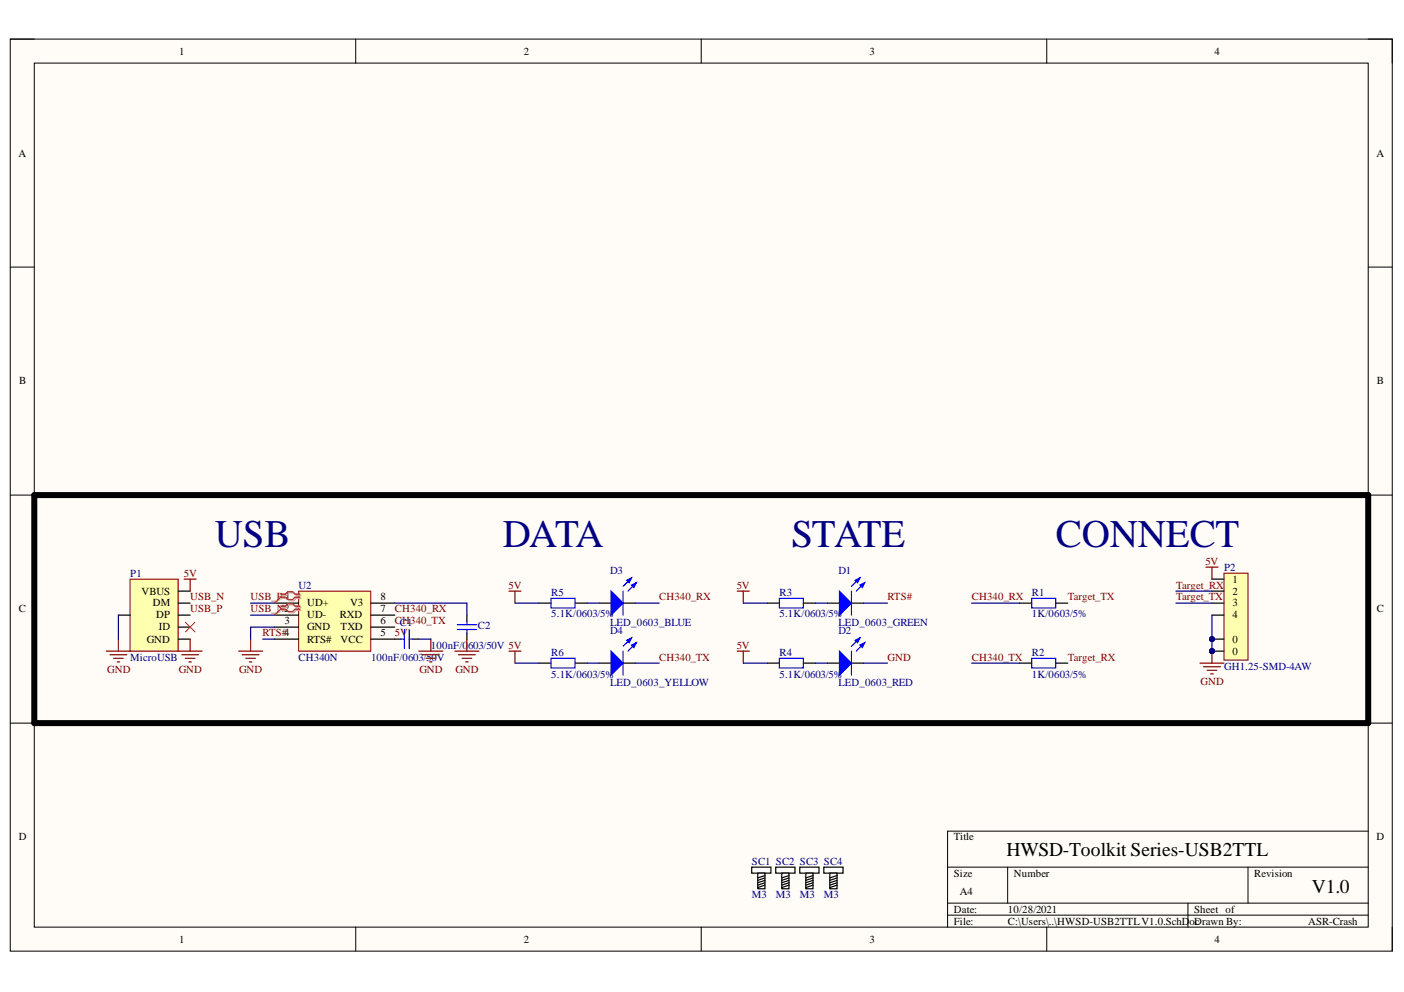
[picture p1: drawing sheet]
<svg xmlns="http://www.w3.org/2000/svg" width="297mm" height="210mm" viewBox="0 0 297 210" stroke-linecap="round" stroke-linejoin="round" font-family="sans-serif">
<defs><g id="words">
<g font-size="8.3" fill="#000080">
<text x="45.4" y="115.7">USB</text>
<text x="106.4" y="115.7">DATA</text>
<text x="167.5" y="115.7">STATE</text>
<text x="223.4" y="115.7">CONNECT</text>
</g>
<g font-size="4.1">
<text x="213" y="181">HWSD-Toolkit Series-USB2TTL</text>
<text x="277.5" y="188.9">V1.0</text>
</g>
<g font-size="2.3">
<text x="37.9" y="11.6">1</text>
<text x="110.8" y="11.6">2</text>
<text x="184" y="11.6">3</text>
<text x="257" y="11.6">4</text>
<text x="3.9" y="33.1">A</text>
<text x="291.2" y="33.1">A</text>
<text x="4.1" y="81.4">B</text>
<text x="291.3" y="81.4">B</text>
<text x="29.9" y="125.8">VBUS</text>
<text x="260.8" y="123.3">1</text>
<text x="260.8" y="125.8">2</text>
<text x="4" y="129.6">C</text>
<text x="32.3" y="128.3">DM</text>
<text x="33.1" y="130.9">DP</text>
<text x="65" y="128.3">UD+</text>
<text x="65" y="130.9">UD-</text>
<text x="71.9" y="130.9">RXD</text>
<text x="74.1" y="128.3">V3</text>
<text x="80.5" y="129.6">7</text>
<text x="80.5" y="127.1">8</text>
<text x="260.8" y="128.3">3</text>
<text x="260.8" y="130.9">4</text>
<text x="291.3" y="129.6">C</text>
<text x="31" y="136">GND</text>
<text x="33.6" y="133.4">ID</text>
<text x="60.2" y="132.1">3</text>
<text x="65" y="133.4">GND</text>
<text x="65" y="136">RTS#</text>
<text x="72.1" y="136">VCC</text>
<text x="72.1" y="133.4">TXD</text>
<text x="80.5" y="134.7">5</text>
<text x="80.5" y="132.1">6</text>
<text x="260.8" y="136">0</text>
<text x="260.8" y="138.6">0</text>
<text x="4" y="177.8">D</text>
<text x="201.8" y="177.8">Title</text>
<text x="291.2" y="177.8">D</text>
<text x="201.8" y="185.5">Size</text>
<text x="214.5" y="185.5">Number</text>
<text x="265.3" y="185.5">Revision</text>
<text x="203.1" y="189.3">A4</text>
<text x="201.8" y="193.1">Date:</text>
<text x="201.8" y="195.7">File:</text>
<text x="213.2" y="193.1">10/28/2021</text>
<text x="213.2" y="195.7">C:\Users\..\HWSD-USB2TTLV1.0.SchD</text>
<text x="251.7" y="195.7">oDrawn By:</text>
<text x="252.6" y="193.1">Sheet of</text>
<text x="252.8" y="195.7">c</text>
<text x="276.7" y="195.7">ASR-Crash</text>
<text x="37.9" y="199.5">1</text>
<text x="110.8" y="199.5">2</text>
<text x="184" y="199.5">3</text>
<text x="257" y="199.5">4</text>
</g>
<g font-size="2.3" fill="#800000">
<text x="255" y="119.5">5V</text>
<text x="38.9" y="122">5V</text>
<text x="107.6" y="124.5">5V</text>
<text x="155.9" y="124.5">5V</text>
<text x="248.8" y="124.5">Target_RX</text>
<text x="40.3" y="127.1">USB_N</text>
<text x="40.3" y="129.6">USB_P</text>
<text x="53" y="129.6">USB_N2</text>
<text x="53" y="127.1">USB_P 1</text>
<text x="83.6" y="129.6">CH340_RX</text>
<text x="139.5" y="127.1">CH340_RX</text>
<text x="187.8" y="127.1">RTS#</text>
<text x="205.6" y="127.1">CH340_RX</text>
<text x="225.9" y="127.1">Target_TX</text>
<text x="248.8" y="127.1">Target_TX</text>
<text x="55.6" y="134.7">RTS#4</text>
<text x="83.6" y="132.1">CH340_TX</text>
<text x="83.6" y="134.7">5V</text>
<text x="155.9" y="137.3">5V</text>
<text x="22.7" y="142.4">GND</text>
<text x="37.8" y="142.4">GND</text>
<text x="50.6" y="142.4">GND</text>
<text x="88.7" y="142.4">GND</text>
<text x="96.3" y="142.4">GND</text>
<text x="139.5" y="139.8">CH340_TX</text>
<text x="187.8" y="139.8">GND</text>
<text x="205.6" y="139.8">CH340_TX</text>
<text x="225.9" y="139.8">Target_RX</text>
<text x="254" y="144.9">GND</text>
</g>
<g font-size="2.3" fill="#000080">
<text x="27.6" y="122">P1</text>
<text x="63.2" y="124.5">U2</text>
<text x="129.1" y="121.5">D3</text>
<text x="177.4" y="121.5">D1</text>
<text x="259" y="120.7">P2</text>
<text x="116.6" y="130.6">5.1K/0603/5%</text>
<text x="116.6" y="126">R5</text>
<text x="164.9" y="130.6">5.1K/0603/5%</text>
<text x="164.9" y="126">R3</text>
<text x="218.3" y="130.6">1K/0603/5%</text>
<text x="218.3" y="126">R1</text>
<text x="84.6" y="132.4">C1</text>
<text x="91.2" y="137.3">100nF/0</text>
<text x="99" y="137.3">603/50V 5V</text>
<text x="101.1" y="133.1">C2</text>
<text x="129.1" y="132.4">LED_0603_BLUE</text>
<text x="129.1" y="134.2">D4</text>
<text x="177.4" y="132.4">LED_0603_GREEN</text>
<text x="177.4" y="134.2">D2</text>
<text x="27.6" y="139.8">MicroUSB</text>
<text x="63.2" y="139.8">CH340N</text>
<text x="78.5" y="139.8">100nF/0603/50V</text>
<text x="116.6" y="143.4">5.1K/0603/5%</text>
<text x="116.6" y="138.8">R6</text>
<text x="164.9" y="143.4">5.1K/0603/5%</text>
<text x="164.9" y="138.8">R4</text>
<text x="218.3" y="143.4">1K/0603/5%</text>
<text x="218.3" y="138.8">R2</text>
<text x="259" y="141.7">GH1.25-SMD-4AW</text>
<text x="129.1" y="145.1">LED_0603_YELLOW</text>
<text x="177.4" y="145.1">LED_0603_RED</text>
<text x="159.1" y="183">SC1 SC2 SC3 SC4</text>
<text x="159.1" y="190.1">M3</text>
<text x="164.2" y="190.1">M3</text>
<text x="169.2" y="190.1">M3</text>
<text x="174.3" y="190.1">M3</text>
</g>
</g></defs>
<path d="M2.2 8.3h292.4v193h-292.4z" fill-rule="evenodd" fill="#fffcf8"/>
<path d="M2.2 8.3h292.4v193h-292.4z" fill="none" stroke="#000" stroke-width=".21"/>
<path d="M7.3 13.4h282.2v182.8h-282.2z" fill-rule="evenodd" fill="#fffcf8"/>
<g fill="none" stroke="#000" stroke-width=".21">
<path d="M2.2 8.3h5.1M7.3 13.4h282.2v182.8h-282.2zM75.3 8.3v5M148.4 8.3v5M221.5 8.3v5.1M289.5 8.3h5.1v5.1M2.2 56.5h5.1M289.5 56.5h5.1M2.2 104.8h5.1M289.5 104.8h5.1M2.2 153h5.1M289.5 153h5.1"/>
<path d="M289.5 175.9h-89v20.3M75.3 196.2v5.1M148.4 196.2v5.1M200.5 183.5h89M200.5 191.1h89M200.5 193.6h89M213.2 183.5v7.6M221.5 196.2v5.1M251.3 191.1v5.1M264 183.5v7.6M294.6 196.2v5.1"/>
</g>
<path d="M63.2 125.1h15.2v12.7h-15.2z" fill-rule="evenodd" fill="#ffffb0"/>
<path d="M63.2 125.1h15.2v12.7h-15.2z" fill="none" stroke="#800000" stroke-width=".21"/>
<path d="M58.1 127.6h5.1M58.1 130.2h5.1M58.1 132.7h5.1M58.1 135.2h5.1M78.4 127.6h5.1M78.4 130.2h5.1M78.4 132.7h5.1M78.4 135.2h5.1" fill="none" stroke="#000" stroke-width=".25"/>
<circle cx="256.4" cy="137.8" r=".51" fill="#000080"/>
<circle cx="256.4" cy="137.8" r=".51" fill="none" stroke="#000080" stroke-width=".21"/>
<circle cx="256.4" cy="135.2" r=".51" fill="#000080"/>
<circle cx="256.4" cy="135.2" r=".51" fill="none" stroke="#000080" stroke-width=".21"/>
<path d="M259 121.3h5v18.4h-5z" fill-rule="evenodd" fill="#ffffb0"/>
<path d="M259 121.3h5v18.4h-5z" fill="none" stroke="#800000" stroke-width=".21"/>
<path d="M256.4 122.5h2.6M256.4 125.1h2.6M256.4 127.6h2.6M256.4 130.2h2.6M256.4 137.8h2.6" fill="none" stroke="#000" stroke-width=".25"/>
<circle cx="256.4" cy="137.8" r=".51" fill="#000080"/>
<circle cx="256.4" cy="137.8" r=".51" fill="none" stroke="#000080" stroke-width=".21"/>
<path d="M256.4 135.2h2.6" fill="none" stroke="#000" stroke-width=".25"/>
<circle cx="256.4" cy="135.2" r=".51" fill="#000080"/>
<circle cx="256.4" cy="135.2" r=".51" fill="none" stroke="#000080" stroke-width=".21"/>
<path d="M27.5 122.5h10.2v15.3h-10.2z" fill-rule="evenodd" fill="#ffffb0"/>
<path d="M27.5 122.5h10.2v15.3h-10.2z" fill="none" stroke="#800000" stroke-width=".21"/>
<path d="M25.1 130.2h2.5M37.7 125.1h2.5M37.7 127.6h2.5M37.7 130.2h2.5M37.7 132.7h2.5M37.7 135.2h2.5M83.5 135.2h1.3M87.3 135.2h1.3M215.7 127.6h2.6M223.4 127.6h2.5M215.7 140.3h2.6M223.4 140.3h2.5" fill="none" stroke="#000" stroke-width=".25"/>
<g fill="none" stroke="#800000" stroke-width=".25">
<path d="M255.1 120h2.6M256.4 120v2.5M22.5 137.8h5.1M23.3 138.5h3.5M24 139.3h2.1M25.1 135.2v2.6M37.7 137.8h5.1M38.4 138.5h3.6M39 122.5h2.5M39.2 139.3h2M40.2 122.5v2.6M40.2 135.2v2.6"/>
<path d="M50.5 137.8h5.1M51.2 138.5h3.6M52 139.3h2M53 135.2v2.6M256.4 137.8v2.5M24.8 140.1h.5M40 140.1h.5M52.8 140.1h.5M253.9 140.3h5.1M254.6 141.1h3.6M255.4 141.8h2M256.2 142.6h.5"/>
</g>
<path d="M39.2 131.7l2 2M41.2 131.7l-2 2M59.4 126.3l-1.3 1.3M59.4 128.9l-1.3 1.3" fill="none" stroke="#f00" stroke-width=".21"/>
<path d="M84.8 135.2h.8M85.6 133.2v4.1M86.6 133.2v4.1M86.6 135.2h.7M218.3 126.6h5.1v2h-5.1zM218.3 139.3h5.1v2h-5.1z" fill="none" stroke="#00f" stroke-width=".25"/>
<path d="M59.6 126h1l.6-.5h1l.5 .5h1M59.6 126.6h1l.6 .5h1l.5-.5h1M59.6 128.5h1l.6-.5h1l.5 .5h1M59.6 129.1h1l.6 .5h1l.5-.5h1" fill="none" stroke="#d0a19e" stroke-width=".25"/>
<path d="M59.6 126.6l-1.5 1M59.6 129.1l-1.5 1.1" fill="none" stroke="#d0a19e" stroke-width=".21"/>
<path d="M59.4 125.7h1l.5-.5h1l.5 .5h1M59.4 126.3h1l.5 .6h1l.5-.6h1M59.4 128.2h1l.5-.5h1l.5 .5h1M59.4 128.9h1l.5 .5h1l.5-.5h1" fill="none" stroke="#f00" stroke-width=".25"/>
<circle cx="256.4" cy="137.8" r=".51" fill="#000080"/>
<circle cx="256.4" cy="137.8" r=".51" fill="none" stroke="#000080" stroke-width=".21"/>
<path d="M159 183.5h4.1v1.3h-4.1z" fill-rule="evenodd" fill="#fff"/>
<path d="M159 183.5h4.1v1.3h-4.1z" fill="none" stroke="#000" stroke-width=".25"/>
<path d="M160.3 184.8h1.5v3.3h-1.5z" fill-rule="evenodd" fill="#fff"/>
<path d="M160.3 184.8h1.5v3.3h-1.5zM161.8 185.3l-1.5 .5M161.8 185.8l-1.5 .5M161.8 186.3l-1.5 .5M161.8 186.8l-1.5 .5M161.8 187.3l-1.5 .5" fill="none" stroke="#000" stroke-width=".25"/>
<path d="M164.1 183.5h4.1v1.3h-4.1z" fill-rule="evenodd" fill="#fff"/>
<path d="M164.1 183.5h4.1v1.3h-4.1z" fill="none" stroke="#000" stroke-width=".25"/>
<path d="M165.4 184.8h1.5v3.3h-1.5z" fill-rule="evenodd" fill="#fff"/>
<path d="M165.4 184.8h1.5v3.3h-1.5zM166.9 185.3l-1.5 .5M166.9 185.8l-1.5 .5M166.9 186.3l-1.5 .5M166.9 186.8l-1.5 .5M166.9 187.3l-1.5 .5" fill="none" stroke="#000" stroke-width=".25"/>
<path d="M169.2 183.5h4.1v1.3h-4.1z" fill-rule="evenodd" fill="#fff"/>
<path d="M169.2 183.5h4.1v1.3h-4.1z" fill="none" stroke="#000" stroke-width=".25"/>
<path d="M170.5 184.8h1.5v3.3h-1.5z" fill-rule="evenodd" fill="#fff"/>
<path d="M170.5 184.8h1.5v3.3h-1.5zM172 185.3l-1.5 .5M172 185.8l-1.5 .5M172 186.3l-1.5 .5M172 186.8l-1.5 .5M172 187.3l-1.5 .5" fill="none" stroke="#000" stroke-width=".25"/>
<path d="M174.3 183.5h4.1v1.3h-4.1z" fill-rule="evenodd" fill="#fff"/>
<path d="M174.3 183.5h4.1v1.3h-4.1z" fill="none" stroke="#000" stroke-width=".25"/>
<path d="M175.6 184.8h1.5v3.3h-1.5z" fill-rule="evenodd" fill="#fff"/>
<path d="M162.3 127.6h2.6M170 127.6h2.5M175.1 127.6h2.5M180.1 127.6h2.6M175.6 184.8h1.5v3.3h-1.5zM177.1 185.3l-1.5 .5M177.1 185.8l-1.5 .5M177.1 186.3l-1.5 .5M177.1 186.8l-1.5 .5M177.1 187.3l-1.5 .5" fill="none" stroke="#000" stroke-width=".25"/>
<path d="M88.6 137.8h5.1M89.4 138.5h3.5M90.1 139.3h2.1M91.2 135.2v2.6M156 125.1h2.5M157.3 125.1v2.5M90.9 140.1h.5" fill="none" stroke="#800000" stroke-width=".25"/>
<path d="M164.9 126.6h5.1v2h-5.1z" fill="none" stroke="#00f" stroke-width=".25"/>
<path d="M177.6 125.1l2.5 2.5-2.5 2.6z" fill="#00f"/>
<path d="M177.6 125.1l2.5 2.5-2.5 2.6zM181.9 122.3l-1.8 1.8M182.9 123.3l-1.7 1.8" fill="none" stroke="#00f" stroke-width=".25"/>
<path d="M181.9 123.8l1-.5-.5 1z" fill="#00f"/>
<path d="M181.9 123.8l1-.5-.5 1z" fill="none" stroke="#00f" stroke-width=".25"/>
<path d="M180.9 122.8l1-.5-.5 1z" fill="#00f"/>
<path d="M164.9 139.3h5.1v2h-5.1zM180.1 125.1v5.1M180.9 122.8l1-.5-.5 1z" fill="none" stroke="#00f" stroke-width=".25"/>
<path d="M156 137.8h2.5M157.3 137.8v2.5" fill="none" stroke="#800000" stroke-width=".25"/>
<path d="M162.3 140.3h2.6M170 140.3h2.5M175.1 140.3h2.5M180.1 140.3h2.6" fill="none" stroke="#000" stroke-width=".25"/>
<path d="M177.6 137.8l2.5 2.5-2.5 2.6z" fill="#00f"/>
<path d="M177.6 137.8l2.5 2.5-2.5 2.6zM181.9 135l-1.8 1.8M182.9 136l-1.7 1.8" fill="none" stroke="#00f" stroke-width=".25"/>
<path d="M181.9 136.5l1-.5-.5 1z" fill="#00f"/>
<path d="M181.9 136.5l1-.5-.5 1z" fill="none" stroke="#00f" stroke-width=".25"/>
<path d="M180.9 135.5l1-.5-.5 1z" fill="#00f"/>
<path d="M96.7 133.2h4.1M96.7 132.2h4.1M98.8 131.4v.8M98.8 133.2v.8M116.6 126.6h5.1v2h-5.1zM180.1 137.8v5.1M180.9 135.5l1-.5-.5 1z" fill="none" stroke="#00f" stroke-width=".25"/>
<path d="M98.8 130.2v1.2M98.8 134v1.2M114 127.6h2.6M121.7 127.6h2.5M126.7 127.6h2.6M131.8 127.6h2.6" fill="none" stroke="#000" stroke-width=".25"/>
<path d="M96.2 137.8h5.1M97 138.5h3.6M97.8 139.3h2M98.8 135.2v2.6M107.7 125.1h2.5M109 125.1v2.5M98.5 140.1h.5" fill="none" stroke="#800000" stroke-width=".25"/>
<path d="M129.3 125.1l2.5 2.5-2.5 2.6z" fill="#00f"/>
<path d="M129.3 125.1l2.5 2.5-2.5 2.6zM133.6 122.3l-1.8 1.8M134.6 123.3l-1.7 1.8" fill="none" stroke="#00f" stroke-width=".25"/>
<path d="M133.6 123.8l1-.5-.5 1z" fill="#00f"/>
<path d="M133.6 123.8l1-.5-.5 1z" fill="none" stroke="#00f" stroke-width=".25"/>
<path d="M132.6 122.8l1-.5-.5 1z" fill="#00f"/>
<path d="M116.6 139.3h5.1v2h-5.1zM131.8 125.1v5.1M132.6 122.8l1-.5-.5 1z" fill="none" stroke="#00f" stroke-width=".25"/>
<path d="M107.7 137.8h2.5M109 137.8v2.5" fill="none" stroke="#800000" stroke-width=".25"/>
<path d="M114 140.3h2.6M121.7 140.3h2.5M126.7 140.3h2.6M131.8 140.3h2.6" fill="none" stroke="#000" stroke-width=".25"/>
<path d="M129.3 137.8l2.5 2.5-2.5 2.6z" fill="#00f"/>
<path d="M129.3 137.8l2.5 2.5-2.5 2.6zM133.6 135l-1.8 1.8M134.6 136l-1.7 1.8" fill="none" stroke="#00f" stroke-width=".25"/>
<path d="M133.6 136.5l1-.5-.5 1z" fill="#00f"/>
<path d="M133.6 136.5l1-.5-.5 1z" fill="none" stroke="#00f" stroke-width=".25"/>
<path d="M132.6 135.5l1-.5-.5 1z" fill="#00f"/>
<path d="M131.8 137.8v5.1M132.6 135.5l1-.5-.5 1z" fill="none" stroke="#00f" stroke-width=".25"/>
<path d="M7.3 104.8h282.2v48.2h-282.2z" fill="none" stroke="#000" stroke-width="1.3"/>
<path d="M25.1 130.2v5M53 130.2h5.1M53 127.6h5.1M58.1 132.7h-5.1v2.5M157.3 127.6h5M172.5 127.6h2.6M182.7 127.6h5.1M205.6 127.6h10.1M248.8 127.6h7.6M248.8 125.1h7.6M256.4 130.2v7.6M205.6 140.3h10.1" fill="none" stroke="#000080" stroke-width=".25"/>
<circle cx="256.4" cy="137.8" r=".51" fill="#000080"/>
<circle cx="256.4" cy="137.8" r=".51" fill="none" stroke="#000080" stroke-width=".21"/>
<circle cx="256.4" cy="135.2" r=".51" fill="#000080"/>
<circle cx="256.4" cy="135.2" r=".51" fill="none" stroke="#000080" stroke-width=".21"/>
<path d="M55.6 135.2h2.5M83.5 127.6h15.3v2.6M88.6 135.2h2.6M109 127.6h5M124.2 127.6h2.5M134.4 127.6h5.1M109 140.3h5M124.2 140.3h2.5M134.4 140.3h5.1M157.3 140.3h5M172.5 140.3h2.6M182.7 140.3h5.1" fill="none" stroke="#000080" stroke-width=".25"/>
<use href="#words"/>
</svg>
